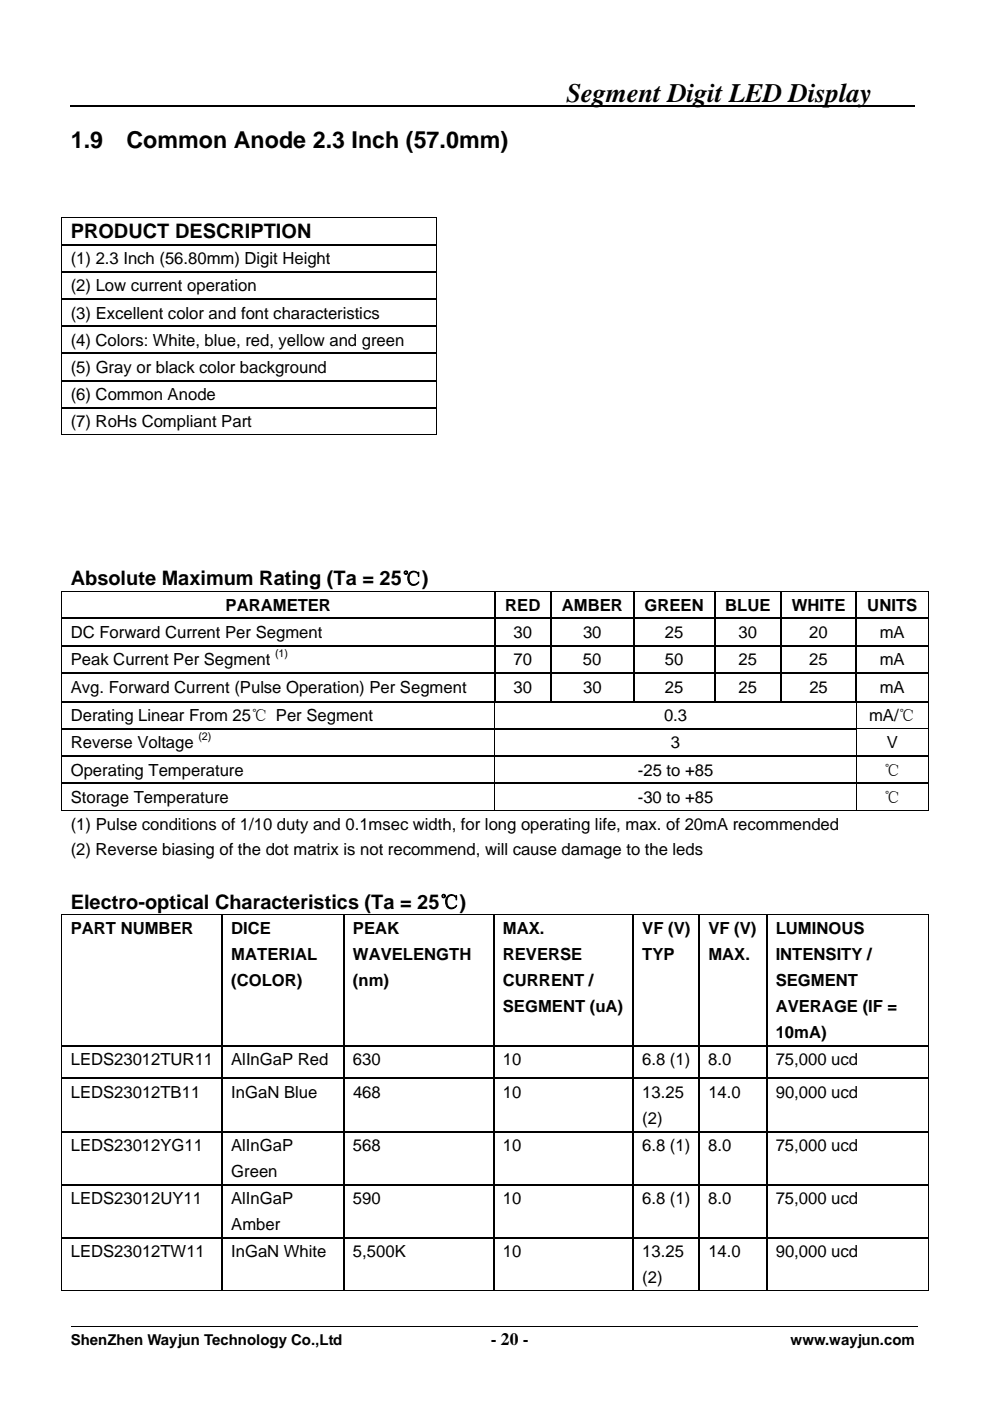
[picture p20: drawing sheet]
<svg xmlns="http://www.w3.org/2000/svg" width="210mm" height="297mm" viewBox="0 0 210 297" stroke-linecap="round" stroke-linejoin="round" font-family="sans-serif">
<defs><g id="words">
<text font-size="5.7" x="120.1" y="21.5">Segment Digit LED Display</text>
<g font-size="4.9">
<text x="15" y="31.4">1.9</text>
<text x="26.8" y="31.4">Common Anode 2.3 Inch (57.0mm)</text>
</g>
<g font-size="4.2">
<text x="15" y="50.5">PRODUCT DESCRIPTION</text>
<text x="15" y="124.1">Absolute Maximum Rating (Ta = 25℃)</text>
<text x="15" y="192.7">Electro-optical Characteristics (Ta = 25℃)</text>
</g>
<text font-size="3.7" x="104.1" y="285.1">- 20 -</text>
<g font-size="3.5">
<text x="15" y="56">(1) 2.3 Inch (56.80mm) Digit Height</text>
<text x="15" y="61.8">(2) Low current operation</text>
<text x="15" y="67.5">(3) Excellent color and font characteristics</text>
<text x="15" y="73.3">(4) Colors: White, blue, red, yellow and green</text>
<text x="15" y="79.1">(5) Gray or black color background</text>
<text x="15" y="84.9">(6) Common Anode</text>
<text x="15" y="90.6">(7) RoHs Compliant Part</text>
<text x="47.9" y="129.5">PARAMETER</text>
<text x="107.2" y="129.5">RED</text>
<text x="119.1" y="129.5">AMBER</text>
<text x="136.7" y="129.5">GREEN</text>
<text x="153.8" y="129.5">BLUE</text>
<text x="167.9" y="129.5">WHITE</text>
<text x="184" y="129.5">UNITS</text>
<text x="15" y="135.3">DC Forward Current Per Segment</text>
<text x="108.9" y="135.3">30</text>
<text x="123.7" y="135.3">30</text>
<text x="141" y="135.3">25</text>
<text x="156.7" y="135.3">30</text>
<text x="171.7" y="135.3">20</text>
<text x="186.6" y="135.3">mA</text>
<text x="15" y="141">Peak Current Per Segment</text>
<text x="108.9" y="141">70</text>
<text x="123.7" y="141">50</text>
<text x="141" y="141">50</text>
<text x="156.6" y="141">25</text>
<text x="171.7" y="141">25</text>
<text x="186.6" y="141">mA</text>
<text x="15" y="146.9">Avg. Forward Current (Pulse Operation) Per Segment</text>
<text x="108.9" y="146.9">30</text>
<text x="123.7" y="146.9">30</text>
<text x="141" y="146.9">25</text>
<text x="156.7" y="146.9">25</text>
<text x="171.7" y="146.9">25</text>
<text x="186.6" y="146.9">mA</text>
<text x="15" y="152.9">Derating Linear From 25℃ Per Segment</text>
<text x="140.8" y="152.9">0.3</text>
<text x="184.3" y="152.9">mA/℃</text>
<text x="15" y="158.7">Reverse Voltage</text>
<text x="142.3" y="158.7">3</text>
<text x="188.1" y="158.7">V</text>
<text x="15" y="164.4">Operating Temperature</text>
<text x="135.3" y="164.4">-25 to +85</text>
<text x="187.5" y="164.4">℃</text>
<text x="15" y="170.2">Storage Temperature</text>
<text x="135.3" y="170.2">-30 to +85</text>
<text x="187.5" y="170.2">℃</text>
<text x="15" y="175.9">(1) Pulse conditions of 1/10 duty and 0.1msec width, for long operating life, max. of 20mA recommended</text>
<text x="15" y="181.4">(2) Reverse biasing of the dot matrix is not recommend, will cause damage to the leds</text>
<text x="15" y="198.1">PART NUMBER</text>
<text x="49" y="198.1">DICE</text>
<text x="49" y="203.6">MATERIAL</text>
<text x="74.9" y="198.1">PEAK</text>
<text x="74.9" y="203.6">WAVELENGTH</text>
<text x="106.7" y="198.1">MAX.</text>
<text x="106.7" y="203.6">REVERSE</text>
<text x="136.2" y="198.1">VF (V)</text>
<text x="136.2" y="203.6">TYP</text>
<text x="150.2" y="198.1">VF (V)</text>
<text x="150.2" y="203.6">MAX.</text>
<text x="164.5" y="198.1">LUMINOUS</text>
<text x="164.5" y="203.6">INTENSITY /</text>
<text x="49" y="209.1">(COLOR)</text>
<text x="74.9" y="209.1">(nm)</text>
<text x="106.7" y="209.1">CURRENT /</text>
<text x="164.5" y="209.1">SEGMENT</text>
<text x="106.7" y="214.6">SEGMENT (uA)</text>
<text x="164.5" y="214.6">AVERAGE (IF =</text>
<text x="164.5" y="220.1">10mA)</text>
<text x="15" y="225.8">LEDS23012TUR11</text>
<text x="49" y="225.8">AlInGaP Red</text>
<text x="74.9" y="225.8">630</text>
<text x="106.7" y="225.8">10</text>
<text x="136.2" y="225.8">6.8 (1)</text>
<text x="150.2" y="225.8">8.0</text>
<text x="164.5" y="225.8">75,000 ucd</text>
<text x="15" y="232.8">LEDS23012TB11</text>
<text x="49" y="232.8">InGaN Blue</text>
<text x="74.9" y="232.8">468</text>
<text x="106.7" y="232.8">10</text>
<text x="136.2" y="232.8">13.25</text>
<text x="150.2" y="232.8">14.0</text>
<text x="164.5" y="232.8">90,000 ucd</text>
<text x="136.2" y="238.3">(2)</text>
<text x="15" y="244.1">LEDS23012YG11</text>
<text x="49" y="244.1">AlInGaP</text>
<text x="74.9" y="244.1">568</text>
<text x="106.7" y="244.1">10</text>
<text x="136.2" y="244.1">6.8 (1)</text>
<text x="150.2" y="244.1">8.0</text>
<text x="164.5" y="244.1">75,000 ucd</text>
<text x="49" y="249.6">Green</text>
<text x="15" y="255.3">LEDS23012UY11</text>
<text x="49" y="255.3">AlInGaP</text>
<text x="74.9" y="255.3">590</text>
<text x="106.7" y="255.3">10</text>
<text x="136.2" y="255.3">6.8 (1)</text>
<text x="150.2" y="255.3">8.0</text>
<text x="164.5" y="255.3">75,000 ucd</text>
<text x="49" y="260.8">Amber</text>
<text x="15" y="266.6">LEDS23012TW11</text>
<text x="49" y="266.6">InGaN White</text>
<text x="74.9" y="266.6">5,500K</text>
<text x="106.7" y="266.6">10</text>
<text x="136.2" y="266.6">13.25</text>
<text x="150.2" y="266.6">14.0</text>
<text x="164.5" y="266.6">90,000 ucd</text>
<text x="136.2" y="272.1">(2)</text>
</g>
<g font-size="3.2">
<text x="15" y="285.1">ShenZhen Wayjun Technology Co.,Ltd</text>
<text x="167.7" y="285.1">www.wayjun.com</text>
</g>
<g font-size="2.3">
<text x="58.3" y="139.3">(1)</text>
<text x="42.1" y="156.9">(2)</text>
</g>
</g></defs>
<path d="M15 22.4h179.1" fill="none" stroke="#000" stroke-width=".4"/>
<g fill="none" stroke="#000" stroke-width=".21">
<path d="M13 46.1h79.7M13.1 46.2v5.5M13.1 52v5.5M13.1 57.8v5.5M92.6 46.2v5.5M92.6 52v5.5M92.6 57.8v5.5M13.1 63.5v5.5M13.1 69.3v5.5M13.1 75.1v5.5M92.6 63.5v5.5M92.6 69.3v5.5"/>
<path d="M92.6 75.1v5.5M13 92.2h79.6M13.1 80.9v5.4M13.1 86.6v5.7M92.6 80.9v5.4M92.6 86.6v5.7M13 125.4h184M13.1 125.5v5.5M13.1 131.3v5.5M13.1 137v5.5M196.9 125.5v5.5M196.9 131.3v5.5"/>
<path d="M196.9 137v5.5M13.1 142.8v5.8M13.1 148.9v5.5M13.1 154.7v5.5M105 148.9v5.5M105 154.7v5.5M181.6 148.9v5.5M181.6 154.7v5.5M181.7 154.5h15.1M196.9 142.8v5.8M196.9 148.9v5.5M196.9 154.7v5.5"/>
<path d="M13 171.8h91.9M13.1 160.4v5.5M13.1 166.2v5.7M105 160.4v5.5M105 166.2v5.7M105.1 171.8h76.4M181.6 160.4v5.5M181.6 166.2v5.7M181.7 171.8h15.1M196.9 160.4v5.5M196.9 166.2v5.7M13 194h184"/>
<path d="M13.1 194.1v27.5M196.9 194.1v27.5M13.1 221.8v6.7M13.1 228.8v11M196.9 221.8v6.7M196.9 228.8v11M13.1 240.1v11M13.1 251.3v11M196.9 240.1v11M196.9 251.3v11M13 273.7h183.8M13.1 262.6v11.2"/>
<path d="M196.9 262.6v11.2M15 281.3h179.6"/>
</g>
<g fill="#000">
<path d="M13 46.1h.2v.1h-.2zM13 51.7h.2v.3h-.2zM13 57.5h.2v.3h-.2zM92.6 46.1h.1v.1h-.1zM92.6 51.7h.1v.3h-.1zM92.6 57.5h.1v.3h-.1zM13 63.3h.2v.2h-.2zM13 69h.2v.3h-.2zM13 74.8h.2v.3h-.2zM92.6 63.3h.1v.2h-.1zM92.6 69h.1v.3h-.1zM92.6 74.8h.1v.3h-.1z"/>
<path d="M13 80.6h.2v.3h-.2zM13 86.3h.2v.3h-.2zM92.6 80.6h.1v.3h-.1zM92.6 86.3h.1v.3h-.1zM92.6 92.1h.1v.2h-.1zM13 125.3h.2v.2h-.2zM13 131h.2v.3h-.2zM13 136.8h.2v.2h-.2zM104.9 131h.2v.3h-.2zM104.9 136.8h.2v.2h-.2zM116.7 131h.2v.3h-.2zM116.7 136.8h.2v.2h-.2z"/>
<path d="M134.3 131h.3v.3h-.3zM134.3 136.8h.3v.2h-.3zM151.5 131h.2v.3h-.2zM151.5 136.8h.2v.2h-.2zM165.5 131h.3v.3h-.3zM165.5 136.8h.3v.2h-.3zM181.5 131h.2v.3h-.2zM181.5 136.8h.2v.2h-.2zM196.8 125.3h.2v.2h-.2zM196.8 131h.2v.3h-.2zM196.8 136.8h.2v.2h-.2zM13 142.5h.2v.3h-.2z"/>
<path d="M13 148.6h.2v.3h-.2zM13 154.4h.2v.3h-.2zM104.9 142.5h.2v.3h-.2zM104.9 148.9h.2zM104.9 154.6l.2 .1zM116.7 142.5h.2v.3h-.2zM134.3 142.5h.3v.3h-.3zM151.5 142.5h.2v.3h-.2zM165.5 142.5h.3v.3h-.3zM181.5 142.5h.2v.3h-.2zM181.5 148.9h.2zM181.5 154.4h.2v.3h-.2z"/>
<path d="M196.8 142.5h.2v.3h-.2zM196.8 148.6h.2v.3h-.2zM196.8 154.4h.2v.3h-.2zM13 160.2h.2v.2h-.2zM13 165.9h.2v.3h-.2zM104.9 160.4h.2zM104.9 166.2h.2zM181.5 160.4h.2zM181.5 166.2h.2zM196.8 160.2h.2v.2h-.2zM196.8 165.9h.2v.3h-.2zM196.8 171.7h.2v.2h-.2z"/>
<path d="M13 193.9h.2v.2h-.2zM196.8 193.9h.2v.2h-.2zM13 221.6h.2v.2h-.2zM13 228.5h.2v.3h-.2zM47 221.6h.3v.2h-.3zM47 228.5h.3v.3h-.3zM72.8 221.6h.3v.2h-.3zM72.8 228.5h.3v.3h-.3zM104.6 221.6h.3v.2h-.3zM104.6 228.5h.3v.3h-.3zM134.2 221.6h.3v.2h-.3zM134.2 228.5h.3v.3h-.3z"/>
<path d="M148.2 221.6h.3v.2h-.3zM148.2 228.5h.3v.3h-.3zM162.5 221.6h.3v.2h-.3zM162.5 228.5h.3v.3h-.3zM196.8 221.6h.2v.2h-.2zM196.8 228.5h.2v.3h-.2zM13 239.8h.2v.3h-.2zM13 251.1h.2v.2h-.2zM47 239.8h.3v.3h-.3zM47 251.1h.3v.2h-.3zM72.8 239.8h.3v.3h-.3zM72.8 251.1h.3v.2h-.3z"/>
<path d="M104.6 239.8h.3v.3h-.3zM104.6 251.1h.3v.2h-.3zM134.2 239.8h.3v.3h-.3zM134.2 251.1h.3v.2h-.3zM148.2 239.8h.3v.3h-.3zM148.2 251.1h.3v.2h-.3zM162.5 239.8h.3v.3h-.3zM162.5 251.1h.3v.2h-.3zM196.8 239.8h.2v.3h-.2zM196.8 251.1h.2v.2h-.2zM13 262.3h.2v.3h-.2zM47 262.3h.3v.3h-.3z"/>
<path d="M72.8 262.3h.3v.3h-.3zM104.6 262.3h.3v.3h-.3zM134.2 262.3h.3v.3h-.3zM148.2 262.3h.3v.3h-.3zM162.5 262.3h.3v.3h-.3zM196.8 262.3h.2v.3h-.2zM196.8 273.6h.2v.2h-.2z"/>
</g>
<g fill="none" stroke="#000" stroke-width=".25">
<path d="M13.2 51.9h79.4M13.2 57.6h79.4M13.2 63.4h79.4M13.2 69.2h79.4M13.2 74.9h79.4M13.2 80.7h79.4M13.2 86.5h79.4M13.2 131.1h91.7M13.2 136.9h91.7M105 125.5v5.5M105 131.3v5.5M105 137v5.5"/>
<path d="M105.1 131.1h11.6M105.1 136.9h11.6M116.8 125.5v5.5M116.8 131.3v5.5M116.8 137v5.5M116.9 131.1h17.4M116.9 136.9h17.4M134.4 125.5v5.5M134.4 131.3v5.5M134.4 137v5.5M134.6 131.1h16.9M134.6 136.9h16.9"/>
<path d="M151.6 125.5v5.5M151.6 131.3v5.5M151.6 137v5.5M151.7 131.1h13.8M151.7 136.9h13.8M165.7 125.5v5.5M165.7 131.3v5.5M165.7 137v5.5M165.8 131.1h15.7M165.8 136.9h15.7M181.6 125.5v5.5M181.6 131.3v5.5"/>
<path d="M181.6 137v5.5M181.7 131.1h15.1M181.7 136.9h15.1M13.2 142.6h91.7M13.2 148.8h183.6M13.2 154.5h168.3M105 142.8v5.8M105.1 142.6h11.6M116.8 142.8v5.8M116.9 142.6h17.4M134.4 142.8v5.8M134.6 142.6h16.9"/>
<path d="M151.6 142.8v5.8M151.7 142.6h13.8M165.7 142.8v5.8M165.8 142.6h15.7M181.6 142.8v5.8M181.7 142.6h15.1M13.2 160.3h183.6M13.2 166.1h183.6M47.1 194.1v27.5M73 194.1v27.5M104.8 194.1v27.5M134.3 194.1v27.5"/>
<path d="M148.3 194.1v27.5M162.6 194.1v27.5M13.2 221.7h33.8M13.2 228.6h33.8M13.2 239.9h33.8M47.1 221.8v6.7M47.1 228.8v11M47.3 221.7h25.5M47.3 228.6h25.5M47.3 239.9h25.5M73 221.8v6.7M73 228.8v11"/>
<path d="M73.1 221.7h31.5M73.1 228.6h31.5M73.1 239.9h31.5M104.8 221.8v6.7M104.8 228.8v11M104.9 221.7h29.3M104.9 228.6h29.3M104.9 239.9h29.3M134.3 221.8v6.7M134.3 228.8v11M134.5 221.7h13.7M134.5 228.6h13.7"/>
<path d="M134.5 239.9h13.7M148.3 221.8v6.7M148.3 228.8v11M148.5 221.7h14M148.5 228.6h14M148.5 239.9h14M162.6 221.8v6.7M162.6 228.8v11M162.8 221.7h34M162.8 228.6h34M162.8 239.9h34M13.2 251.2h33.8"/>
<path d="M47.1 240.1v11M47.1 251.3v11M47.3 251.2h25.5M73 240.1v11M73 251.3v11M73.1 251.2h31.5M104.8 240.1v11M104.8 251.3v11M104.9 251.2h29.3M134.3 240.1v11M134.3 251.3v11M134.5 251.2h13.7"/>
<path d="M148.3 240.1v11M148.3 251.3v11M148.5 251.2h14M162.6 240.1v11M162.6 251.3v11M162.8 251.2h34M13.2 262.4h33.8M47.1 262.6v11M47.3 262.4h25.5M73 262.6v11M73.1 262.4h31.5M104.8 262.6v11"/>
<path d="M104.9 262.4h29.3M134.3 262.6v11M134.5 262.4h13.7M148.3 262.6v11M148.5 262.4h14M162.6 262.6v11M162.8 262.4h34"/>
</g>
<use href="#words"/>
</svg>
